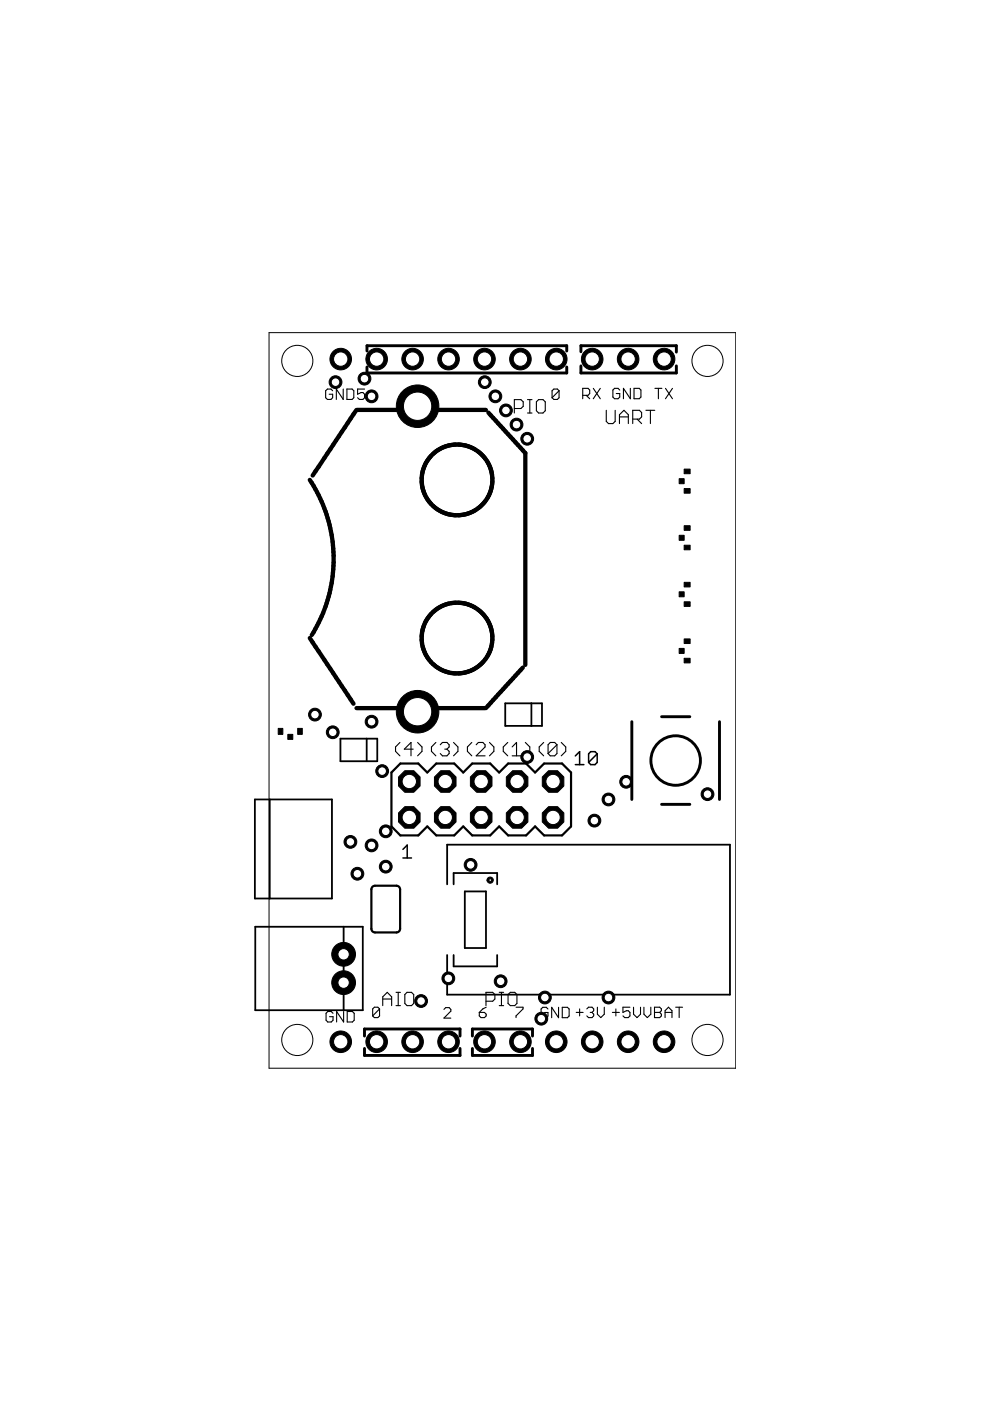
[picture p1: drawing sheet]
<svg xmlns="http://www.w3.org/2000/svg" width="210mm" height="297mm" viewBox="0 0 210 297" stroke-linecap="round" stroke-linejoin="round" font-family="sans-serif">
<g fill="none" stroke="#000" stroke-width=".23">
<path d="M70.5 82.8l-.3-.3h-.8l-.4 .3v1.5l.4 .4h.8l.3-.4v-.7h-.7M72.8 82.5v2.2l-1.5-2.2v2.2M73.6 82.5h1.1l.3 .3v1.5l-.3 .4h-1.1zM77.3 82.5h-1.5v1.1l.8-.4h.3l.4 .4v.7l-.4 .4h-.7l-.4-.4M109.1 86.6h1.3l.5-.5v-.9l-.5-.5h-1.3v2.9M111.8 84.7h1M111.8 87.6h1M112.3 84.7v2.9M114.2 84.7h.9l.5 .5v1.9l-.5 .5h-.9l-.5-.5v-1.9zM118.5 82.8l-.3-.3h-.8l-.3 .3v1.5M118.5 82.8v1.5l-.3 .4h-.8l-.3-.4M118.5 82.8l-1.4 1.5"/>
<path d="M123.5 83.8h1.2l.3-.4v-.7l-.3-.4h-1.2v2.2M124.3 83.8l.7 .7M125.8 82.3l1.5 2.2M127.3 82.3l-1.5 2.2M128.5 87v2.3l.5 .5h.9l.5-.5v-2.3M131.3 89.8v-1.9l1-.9 .9 .9v1.9M131.3 88.4h1.9M131.4 82.7l-.4-.4h-.7l-.4 .4v1.5l.4 .3h.7l.4-.3v-.8h-.7M133.6 82.3v2.2l-1.4-2.2v2.2M134.2 88.9h1.4l.4-.5v-.9l-.4-.5h-1.4v2.8M134.4 82.3h1.1l.4 .4v1.5l-.4 .3h-1.1zM135.1 88.9l.9 .9"/>
<path d="M136.9 87h1.9M137.9 87v2.8M138.9 82.3h1.4M139.6 82.3v2.2M141.1 82.3l1.5 2.2M142.6 82.3l-1.5 2.2M84.8 157.4l-.9 1v.9l.9 1M87.6 158.8h-1.9l1.4-1.4v2.9M88.5 157.4l1 1v.9l-1 1M92.4 157.4l-.9 1v.9l.9 1M93.3 157.9l.5-.5h1l.4 .5v.5l-.4 .4M94.3 158.8h.5"/>
<path d="M94.8 158.8l.4 .5v.5l-.4 .5h-1l-.5-.5M96.2 157.4l.9 1v.9l-.9 1M100 157.4l-.9 1v.9l.9 1M101 157.9l.4-.5h1l.4 .5v.5l-1.8 1.9h1.8M103.8 157.4l.9 1v.9l-.9 1M107.7 157.4l-1 1v.9l1 1M108.6 158.4l.9-1v2.9M111.4 157.4l.9 1v.9l-.9 1M115.3 157.4l-1 1v.9l1 1M118.1 157.9l-.5-.5h-.9l-.5 .5v1.9M118.1 157.9v1.9l-.5 .5h-.9l-.5-.5M118.1 157.9l-1.9 1.9"/>
<path d="M119 157.4l1 1v.9l-1 1M108.6 160.3h1.9M70.6 214.8l-.4-.3h-.7l-.4 .3v1.5l.4 .4h.7l.4-.4v-.7h-.7M72.9 214.5v2.2l-1.5-2.2v2.2M73.6 214.5h1.1l.4 .3v1.5l-.4 .4h-1.1zM80.5 213.9l-.4-.3h-.7l-.4 .3v1.5M80.5 213.9v1.5l-.4 .4h-.7l-.4-.4M80.5 213.9l-1.5 1.5M81.2 213.2v-1.9l.9-.9 .9 .9v1.9M81.2 211.8h1.8M84 213.2h.9M84 210.4h.9"/>
<path d="M84.4 210.4v2.8M85.8 210.9l.5-.5h.9l.5 .5v1.8l-.5 .5h-.9l-.5-.5zM94.1 214l.4-.4h.7l.4 .4v.4l-1.5 1.5h1.5M101.6 214.7h1.1l.4 .3v.4l-.4 .4h-.7l-.4-.4zM103 212.3h1.5l.4-.5v-.9l-.4-.5h-1.5v2.8M103.1 213.6l-.7 .3-.8 .8M105.9 213.2h.9M105.9 210.4h.9M106.3 210.4v2.8M107.7 210.9l.5-.5h.9l.5 .5v1.8l-.5 .5h-.9l-.5-.5zM109.4 213.6h1.5v.3l-1.5 1.5v.4M116.2 213.9l-.4-.3h-.7l-.4 .3v1.5l.4 .4h.7l.4-.4v-.7h-.8"/>
<path d="M118.4 213.6v2.2l-1.4-2.2v2.2M119.2 213.6h1.1l.4 .3v1.5l-.4 .4h-1.1zM122.2 214.7h1.4M122.9 213.9v1.5M124.4 213.9l.4-.3h.7l.4 .3v.4l-.4 .4M125.1 214.7h.4M125.5 214.7l.4 .3v.4l-.4 .4h-.7l-.4-.4M126.7 213.6v1.4l.7 .8 .7-.8v-1.4M129.8 214.7h1.5M130.6 213.9v1.5M133.6 213.6h-1.5v1.1l.7-.4h.4l.4 .4v.7l-.4 .4h-.7l-.4-.4M134.3 213.6v1.4l.8 .8 .7-.8v-1.4"/>
<path d="M136.5 213.6v1.4l.7 .8 .8-.8v-1.4M138.8 213.6h1.1l.3 .3v.4l-.3 .4 .3 .3v.4l-.3 .4h-1.1zM138.8 214.7h1.1M141 214.7h1.5M141 215.8v-1.5l.7-.7 .8 .7v1.5M143.3 213.6h1.4M144 213.6v2.2"/>
</g>
<g fill="none" stroke="#000" stroke-width=".61">
<path d="M77.8 74.4v-1.1h42.4v1.1M77.8 77.8v1.3h42.4v-1.3M123.2 74.6v-1.3h20.2v1.4M123.2 77.6v1.5h20.2v-1.5M134 153v16.5M140.3 152h6M152.5 153v16.5M140.3 170.5h6M77.3 219.7v-1.5h20.2v1.5M100.2 219.7v-1.5h12.7v1.5M77.3 222.3v1.5h20.2v-1.5M100.2 222.3v1.5h12.7v-1.5"/>
<circle cx="143.3" cy="161.2" r="5.2"/>
</g>
<g fill="#000" stroke="#000" stroke-width=".21">
<path d="M145.1 99.5h1.2v.9h-1.2zM144 113.5h1.1v1.1h-1.1zM144 101.5h1.1v1.1h-1.1zM145.1 111.5h1.2v.9h-1.2zM145.1 115.6h1.2v1h-1.2zM145.1 103.6h1.2v1h-1.2zM144 137.5h1.1v1h-1.1zM144 125.5h1.1v1h-1.1zM145.1 135.5h1.2v.9h-1.2zM145.1 139.6h1.2v.9h-1.2zM145.1 123.5h1.2v.9h-1.2zM145.1 127.6h1.2v1h-1.2z"/>
<path d="M59 154.4h1v1.3h-1zM61 155.7h1.1v1.1h-1.1zM63.1 154.4h1v1.3h-1z"/>
<circle cx="86.8" cy="173.3" r="2.48"/>
</g>
<path d="M72.2 156.6h7.8v4.8h-7.8zM77.7 156.6v4.8M107.1 149.1h7.8v4.8h-7.8zM112.7 149.1v4.8M54 169.5h16.4v21h-16.4zM57.2 169.5v21M54.1 196.5h22.8v17.7h-22.8zM72.9 196.5v17.7M94.8 187.5v-8.4h60v31.8h-60v-8.4M96.2 187.5v-2.4h9.2v2.4M98.6 189h4.4v12h-4.4zM96.2 202.5v2.4h9.2v-2.4" fill="none" stroke="#000" stroke-width=".38"/>
<path d="M103.5 186.1a.67 .67 0 0 1 1 .2 .67 .67 0 0 1-.4 1 .67 .67 0 0 1-.8-.7h.3a.29 .29 0 0 1 .4-.3 .29 .29 0 0 1 .2 .4 .29 .29 0 0 1-.5 0l-.4-.1z" fill-rule="evenodd" fill="#000" stroke="#000" stroke-width=".21"/>
<path d="M84.9 161.9h3.8l1.9 1.9 1.9-1.9h3.8l1.9 1.9 1.9-1.9h3.8l1.9 1.9 1.9-1.9h3.8l2 1.9 1.9-1.9h3.8l1.9 1.9v11.4l-1.9 1.9h-3.8l-1.9-1.9-2 1.9h-3.8l-1.9-1.9-1.9 1.9h-3.8l-1.9-1.9-1.9 1.9h-3.8l-1.9-1.9-1.9 1.9h-3.8l-1.9-1.9v-11.4zM78.9 188.1l.6-.3h4.6l.6 .3 .1 .5v8.3l-.3 .6-.4 .2h-4.6l-.6-.3-.2-.5v-8.3z" fill="none" stroke="#000" stroke-width=".47"/>
<path d="M126.6 159.8v1.8l-.4 .5h-1l-.4-.5M126.6 159.8l-.4-.4h-1l-.4 .4v1.8M126.6 159.8l-1.8 1.8M122 160.3l.9-.9v2.7M122 162.1h1.8M85.4 180.1l.9-.9v2.7M85.4 181.9h1.8" fill="none" stroke="#000" stroke-width=".32"/>
<g fill="none" stroke="#000" stroke-width=".91">
<path d="M75.6 86.9l-9.3 13.9M75.8 86.9h27.2M103.5 87.5l7.9 8.6v44.9M65.7 101.7a30.4 30.4 0 0 1 .4 32.9M65.7 135.3l9.3 13.9M75.6 150.1h27.2M110.8 141.5l-7.8 8.6"/>
<circle cx="96.9" cy="101.7" r="7.5"/>
<circle cx="96.9" cy="135.3" r="7.5"/>
</g>
<circle cx="86.8" cy="173.3" r="1.52" fill="#fff" stroke="#000" stroke-width=".21"/>
<circle cx="94.4" cy="173.3" r="2.48" fill="#000" stroke="#000" stroke-width=".21"/>
<circle cx="94.4" cy="173.3" r="1.52" fill="#fff" stroke="#000" stroke-width=".21"/>
<circle cx="102" cy="173.3" r="2.48" fill="#000" stroke="#000" stroke-width=".21"/>
<circle cx="102" cy="173.3" r="1.52" fill="#fff" stroke="#000" stroke-width=".21"/>
<circle cx="109.6" cy="173.3" r="2.48" fill="#000" stroke="#000" stroke-width=".21"/>
<circle cx="109.6" cy="173.3" r="1.52" fill="#fff" stroke="#000" stroke-width=".21"/>
<circle cx="117.3" cy="173.3" r="2.48" fill="#000" stroke="#000" stroke-width=".21"/>
<circle cx="117.3" cy="173.3" r="1.52" fill="#fff" stroke="#000" stroke-width=".21"/>
<circle cx="86.8" cy="165.7" r="2.48" fill="#000" stroke="#000" stroke-width=".21"/>
<circle cx="86.8" cy="165.7" r="1.52" fill="#fff" stroke="#000" stroke-width=".21"/>
<circle cx="94.4" cy="165.7" r="2.48" fill="#000" stroke="#000" stroke-width=".21"/>
<circle cx="94.4" cy="165.7" r="1.52" fill="#fff" stroke="#000" stroke-width=".21"/>
<circle cx="102" cy="165.7" r="2.48" fill="#000" stroke="#000" stroke-width=".21"/>
<circle cx="102" cy="165.7" r="1.52" fill="#fff" stroke="#000" stroke-width=".21"/>
<circle cx="109.6" cy="165.7" r="2.48" fill="#000" stroke="#000" stroke-width=".21"/>
<circle cx="109.6" cy="165.7" r="1.52" fill="#fff" stroke="#000" stroke-width=".21"/>
<circle cx="117.3" cy="165.7" r="2.48" fill="#000" stroke="#000" stroke-width=".21"/>
<circle cx="117.3" cy="165.7" r="1.52" fill="#fff" stroke="#000" stroke-width=".21"/>
<circle cx="140.8" cy="76.1" r="2.29" fill="#000" stroke="#000" stroke-width=".21"/>
<circle cx="140.8" cy="76.1" r="1.52" fill="#fff" stroke="#000" stroke-width=".21"/>
<circle cx="133.2" cy="76.1" r="2.29" fill="#000" stroke="#000" stroke-width=".21"/>
<circle cx="133.2" cy="76.1" r="1.52" fill="#fff" stroke="#000" stroke-width=".21"/>
<circle cx="125.6" cy="76.1" r="2.29" fill="#000" stroke="#000" stroke-width=".21"/>
<circle cx="125.6" cy="76.1" r="1.52" fill="#fff" stroke="#000" stroke-width=".21"/>
<circle cx="117.9" cy="76.1" r="2.29" fill="#000" stroke="#000" stroke-width=".21"/>
<circle cx="117.9" cy="76.1" r="1.52" fill="#fff" stroke="#000" stroke-width=".21"/>
<circle cx="110.3" cy="76.1" r="2.29" fill="#000" stroke="#000" stroke-width=".21"/>
<circle cx="110.3" cy="76.1" r="1.52" fill="#fff" stroke="#000" stroke-width=".21"/>
<circle cx="102.7" cy="76.1" r="2.29" fill="#000" stroke="#000" stroke-width=".21"/>
<circle cx="102.7" cy="76.1" r="1.52" fill="#fff" stroke="#000" stroke-width=".21"/>
<circle cx="95.1" cy="76.1" r="2.29" fill="#000" stroke="#000" stroke-width=".21"/>
<circle cx="95.1" cy="76.1" r="1.52" fill="#fff" stroke="#000" stroke-width=".21"/>
<circle cx="87.5" cy="76.1" r="2.29" fill="#000" stroke="#000" stroke-width=".21"/>
<circle cx="87.5" cy="76.1" r="1.52" fill="#fff" stroke="#000" stroke-width=".21"/>
<circle cx="79.9" cy="76.1" r="2.29" fill="#000" stroke="#000" stroke-width=".21"/>
<circle cx="79.9" cy="76.1" r="1.52" fill="#fff" stroke="#000" stroke-width=".21"/>
<circle cx="72.2" cy="76.1" r="2.29" fill="#000" stroke="#000" stroke-width=".21"/>
<circle cx="72.2" cy="76.1" r="1.52" fill="#fff" stroke="#000" stroke-width=".21"/>
<circle cx="140.8" cy="220.9" r="2.29" fill="#000" stroke="#000" stroke-width=".21"/>
<circle cx="140.8" cy="220.9" r="1.52" fill="#fff" stroke="#000" stroke-width=".21"/>
<circle cx="133.2" cy="220.9" r="2.29" fill="#000" stroke="#000" stroke-width=".21"/>
<circle cx="133.2" cy="220.9" r="1.52" fill="#fff" stroke="#000" stroke-width=".21"/>
<circle cx="125.6" cy="220.9" r="2.29" fill="#000" stroke="#000" stroke-width=".21"/>
<circle cx="125.6" cy="220.9" r="1.52" fill="#fff" stroke="#000" stroke-width=".21"/>
<circle cx="117.9" cy="220.9" r="2.29" fill="#000" stroke="#000" stroke-width=".21"/>
<circle cx="117.9" cy="220.9" r="1.52" fill="#fff" stroke="#000" stroke-width=".21"/>
<circle cx="110.3" cy="220.9" r="2.29" fill="#000" stroke="#000" stroke-width=".21"/>
<circle cx="110.3" cy="220.9" r="1.52" fill="#fff" stroke="#000" stroke-width=".21"/>
<circle cx="102.7" cy="220.9" r="2.29" fill="#000" stroke="#000" stroke-width=".21"/>
<circle cx="102.7" cy="220.9" r="1.52" fill="#fff" stroke="#000" stroke-width=".21"/>
<circle cx="95.1" cy="220.9" r="2.29" fill="#000" stroke="#000" stroke-width=".21"/>
<circle cx="95.1" cy="220.9" r="1.52" fill="#fff" stroke="#000" stroke-width=".21"/>
<circle cx="87.5" cy="220.9" r="2.29" fill="#000" stroke="#000" stroke-width=".21"/>
<circle cx="87.5" cy="220.9" r="1.52" fill="#fff" stroke="#000" stroke-width=".21"/>
<circle cx="79.9" cy="220.9" r="2.29" fill="#000" stroke="#000" stroke-width=".21"/>
<circle cx="79.9" cy="220.9" r="1.52" fill="#fff" stroke="#000" stroke-width=".21"/>
<circle cx="72.2" cy="220.9" r="2.29" fill="#000" stroke="#000" stroke-width=".21"/>
<circle cx="72.2" cy="220.9" r="1.52" fill="#fff" stroke="#000" stroke-width=".21"/>
<circle cx="72.9" cy="202.3" r="2.52" fill="#000" stroke="#000" stroke-width=".21"/>
<circle cx="72.9" cy="202.3" r="1.21" fill="#fff" stroke="#000" stroke-width=".21"/>
<circle cx="72.9" cy="208.3" r="2.52" fill="#000" stroke="#000" stroke-width=".21"/>
<circle cx="72.9" cy="208.3" r="1.21" fill="#fff" stroke="#000" stroke-width=".21"/>
<circle cx="88.5" cy="86.1" r="4.5" fill="#000" stroke="#000" stroke-width=".21"/>
<circle cx="88.5" cy="86.1" r="3" fill="#fff" stroke="#000" stroke-width=".21"/>
<circle cx="88.5" cy="150.9" r="4.5" fill="#000" stroke="#000" stroke-width=".21"/>
<circle cx="88.5" cy="150.9" r="3" fill="#fff" stroke="#000" stroke-width=".21"/>
<circle cx="99.8" cy="183.4" r="1.35" fill="#000" stroke="#000" stroke-width=".21"/>
<circle cx="99.8" cy="183.4" r=".91" fill="#fff" stroke="#000" stroke-width=".21"/>
<circle cx="95.1" cy="207.4" r="1.35" fill="#000" stroke="#000" stroke-width=".21"/>
<circle cx="95.1" cy="207.4" r=".91" fill="#fff" stroke="#000" stroke-width=".21"/>
<circle cx="106.2" cy="208" r="1.35" fill="#000" stroke="#000" stroke-width=".21"/>
<circle cx="106.2" cy="208" r=".91" fill="#fff" stroke="#000" stroke-width=".21"/>
<circle cx="74.3" cy="178.5" r="1.35" fill="#000" stroke="#000" stroke-width=".21"/>
<circle cx="74.3" cy="178.5" r=".91" fill="#fff" stroke="#000" stroke-width=".21"/>
<circle cx="129" cy="211.5" r="1.35" fill="#000" stroke="#000" stroke-width=".21"/>
<circle cx="129" cy="211.5" r=".91" fill="#fff" stroke="#000" stroke-width=".21"/>
<circle cx="115.5" cy="211.5" r="1.35" fill="#000" stroke="#000" stroke-width=".21"/>
<circle cx="115.5" cy="211.5" r=".91" fill="#fff" stroke="#000" stroke-width=".21"/>
<circle cx="126" cy="174" r="1.35" fill="#000" stroke="#000" stroke-width=".21"/>
<circle cx="126" cy="174" r=".91" fill="#fff" stroke="#000" stroke-width=".21"/>
<circle cx="129" cy="169.5" r="1.35" fill="#000" stroke="#000" stroke-width=".21"/>
<circle cx="129" cy="169.5" r=".91" fill="#fff" stroke="#000" stroke-width=".21"/>
<circle cx="71.1" cy="81" r="1.35" fill="#000" stroke="#000" stroke-width=".21"/>
<circle cx="71.1" cy="81" r=".91" fill="#fff" stroke="#000" stroke-width=".21"/>
<circle cx="150" cy="168.4" r="1.35" fill="#000" stroke="#000" stroke-width=".21"/>
<circle cx="150" cy="168.4" r=".91" fill="#fff" stroke="#000" stroke-width=".21"/>
<circle cx="132.8" cy="165.8" r="1.35" fill="#000" stroke="#000" stroke-width=".21"/>
<circle cx="132.8" cy="165.8" r=".91" fill="#fff" stroke="#000" stroke-width=".21"/>
<circle cx="81" cy="163.5" r="1.35" fill="#000" stroke="#000" stroke-width=".21"/>
<circle cx="81" cy="163.5" r=".91" fill="#fff" stroke="#000" stroke-width=".21"/>
<circle cx="81.8" cy="183.7" r="1.35" fill="#000" stroke="#000" stroke-width=".21"/>
<circle cx="81.8" cy="183.7" r=".91" fill="#fff" stroke="#000" stroke-width=".21"/>
<circle cx="81.8" cy="176.3" r="1.35" fill="#000" stroke="#000" stroke-width=".21"/>
<circle cx="81.8" cy="176.3" r=".91" fill="#fff" stroke="#000" stroke-width=".21"/>
<circle cx="77.3" cy="80.3" r="1.35" fill="#000" stroke="#000" stroke-width=".21"/>
<circle cx="77.3" cy="80.3" r=".91" fill="#fff" stroke="#000" stroke-width=".21"/>
<circle cx="111.8" cy="160.5" r="1.35" fill="#000" stroke="#000" stroke-width=".21"/>
<circle cx="111.8" cy="160.5" r=".91" fill="#fff" stroke="#000" stroke-width=".21"/>
<circle cx="111.8" cy="93" r="1.35" fill="#000" stroke="#000" stroke-width=".21"/>
<circle cx="111.8" cy="93" r=".91" fill="#fff" stroke="#000" stroke-width=".21"/>
<circle cx="107.3" cy="87" r="1.35" fill="#000" stroke="#000" stroke-width=".21"/>
<circle cx="107.3" cy="87" r=".91" fill="#fff" stroke="#000" stroke-width=".21"/>
<circle cx="102.8" cy="81" r="1.35" fill="#000" stroke="#000" stroke-width=".21"/>
<circle cx="102.8" cy="81" r=".91" fill="#fff" stroke="#000" stroke-width=".21"/>
<circle cx="105" cy="84" r="1.35" fill="#000" stroke="#000" stroke-width=".21"/>
<circle cx="105" cy="84" r=".91" fill="#fff" stroke="#000" stroke-width=".21"/>
<circle cx="109.5" cy="90" r="1.35" fill="#000" stroke="#000" stroke-width=".21"/>
<circle cx="109.5" cy="90" r=".91" fill="#fff" stroke="#000" stroke-width=".21"/>
<circle cx="89.3" cy="212.2" r="1.35" fill="#000" stroke="#000" stroke-width=".21"/>
<circle cx="89.3" cy="212.2" r=".91" fill="#fff" stroke="#000" stroke-width=".21"/>
<circle cx="114.8" cy="216" r="1.35" fill="#000" stroke="#000" stroke-width=".21"/>
<circle cx="114.8" cy="216" r=".91" fill="#fff" stroke="#000" stroke-width=".21"/>
<circle cx="78.8" cy="153" r="1.35" fill="#000" stroke="#000" stroke-width=".21"/>
<circle cx="78.8" cy="153" r=".91" fill="#fff" stroke="#000" stroke-width=".21"/>
<circle cx="78.8" cy="84" r="1.35" fill="#000" stroke="#000" stroke-width=".21"/>
<circle cx="78.8" cy="84" r=".91" fill="#fff" stroke="#000" stroke-width=".21"/>
<circle cx="70.5" cy="155.3" r="1.35" fill="#000" stroke="#000" stroke-width=".21"/>
<circle cx="70.5" cy="155.3" r=".91" fill="#fff" stroke="#000" stroke-width=".21"/>
<circle cx="75.8" cy="185.3" r="1.35" fill="#000" stroke="#000" stroke-width=".21"/>
<circle cx="75.8" cy="185.3" r=".91" fill="#fff" stroke="#000" stroke-width=".21"/>
<circle cx="78.8" cy="179.2" r="1.35" fill="#000" stroke="#000" stroke-width=".21"/>
<circle cx="78.8" cy="179.2" r=".91" fill="#fff" stroke="#000" stroke-width=".21"/>
<circle cx="66.8" cy="151.5" r="1.35" fill="#000" stroke="#000" stroke-width=".21"/>
<circle cx="66.8" cy="151.5" r=".91" fill="#fff" stroke="#000" stroke-width=".21"/>
<g fill="none" stroke="#000" stroke-width=".21">
<path d="M57 70.5h99v156h-99z"/>
<circle cx="63" cy="76.5" r="3.3"/>
<circle cx="150" cy="76.5" r="3.3"/>
<circle cx="63" cy="220.5" r="3.3"/>
<circle cx="150" cy="220.5" r="3.3"/>
</g>
</svg>
